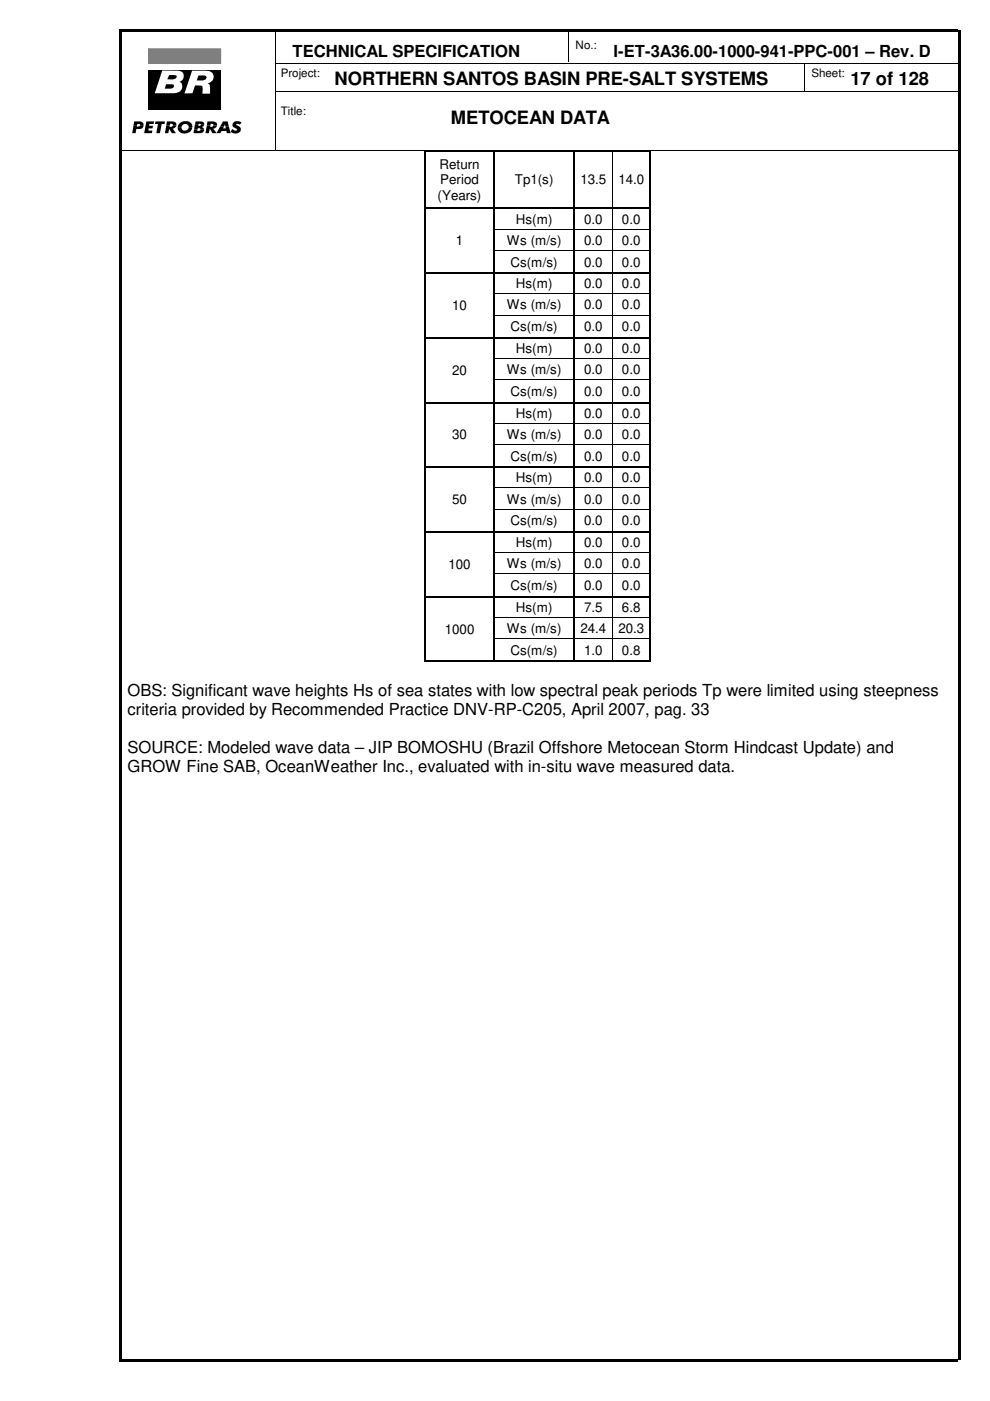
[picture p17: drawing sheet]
<svg xmlns="http://www.w3.org/2000/svg" width="210mm" height="297mm" viewBox="0 0 210 297" stroke-linecap="round" stroke-linejoin="round" font-family="sans-serif">
<defs><g id="words">
<g font-size="3.9">
<text x="71" y="18.1">NORTHERN SANTOS BASIN PRE-SALT SYSTEMS</text>
<text x="180.3" y="18.1">17 of 128</text>
<text x="95.6" y="26.2">METOCEAN DATA</text>
</g>
<g font-size="3.5">
<text x="62" y="12.1">TECHNICAL SPECIFICATION</text>
<text x="130.1" y="12.1">I-ET-3A36.00-1000-941-PPC-001 – Rev. D</text>
<text x="27" y="147.7">OBS: Significant wave heights Hs of sea states with low spectral peak periods Tp were limited using steepness</text>
<text x="27" y="151.7">criteria provided by Recommended Practice DNV-RP-C205, April 2007, pag. 33</text>
<text x="27" y="159.7">SOURCE: Modeled wave data – JIP BOMOSHU (Brazil Offshore Metocean Storm Hindcast Update) and</text>
<text x="27" y="163.7">GROW Fine SAB, OceanWeather Inc., evaluated with in-situ wave measured data.</text>
</g>
<g font-size="2.8">
<text x="93.2" y="35.9">Return</text>
<text x="93.3" y="39.1">Period</text>
<text x="109.2" y="39.1">Tp1(s)</text>
<text x="123.1" y="39.1">13.5</text>
<text x="131.1" y="39.1">14.0</text>
<text x="92.8" y="42.4">(Years)</text>
<text x="109.4" y="47.4">Hs(m)</text>
<text x="123.8" y="47.4">0.0</text>
<text x="131.9" y="47.4">0.0</text>
<text x="96.6" y="52">1</text>
<text x="107.5" y="51.9">Ws (m/s)</text>
<text x="123.8" y="51.9">0.0</text>
<text x="131.9" y="51.9">0.0</text>
<text x="108.2" y="56.5">Cs(m/s)</text>
<text x="123.8" y="56.5">0.0</text>
<text x="131.9" y="56.5">0.0</text>
<text x="95.9" y="65.7">10</text>
<text x="107.5" y="65.6">Ws (m/s)</text>
<text x="109.4" y="61.1">Hs(m)</text>
<text x="123.8" y="61.1">0.0</text>
<text x="123.8" y="65.6">0.0</text>
<text x="131.9" y="61.1">0.0</text>
<text x="131.9" y="65.6">0.0</text>
<text x="108.2" y="70.2">Cs(m/s)</text>
<text x="123.8" y="70.2">0.0</text>
<text x="131.9" y="70.2">0.0</text>
<text x="109.4" y="74.8">Hs(m)</text>
<text x="123.8" y="74.8">0.0</text>
<text x="131.9" y="74.8">0.0</text>
<text x="95.9" y="79.5">20</text>
<text x="107.5" y="79.3">Ws (m/s)</text>
<text x="108.2" y="83.9">Cs(m/s)</text>
<text x="123.8" y="79.3">0.0</text>
<text x="123.8" y="83.9">0.0</text>
<text x="131.9" y="79.3">0.0</text>
<text x="131.9" y="83.9">0.0</text>
<text x="109.4" y="88.6">Hs(m)</text>
<text x="123.8" y="88.6">0.0</text>
<text x="131.9" y="88.6">0.0</text>
<text x="95.9" y="93.2">30</text>
<text x="107.5" y="93">Ws (m/s)</text>
<text x="123.8" y="93">0.0</text>
<text x="131.9" y="93">0.0</text>
<text x="108.2" y="97.7">Cs(m/s)</text>
<text x="123.8" y="97.7">0.0</text>
<text x="131.9" y="97.7">0.0</text>
<text x="95.9" y="106.9">50</text>
<text x="107.5" y="106.8">Ws (m/s)</text>
<text x="109.4" y="102.3">Hs(m)</text>
<text x="123.8" y="102.3">0.0</text>
<text x="123.8" y="106.8">0.0</text>
<text x="131.9" y="102.3">0.0</text>
<text x="131.9" y="106.8">0.0</text>
<text x="108.2" y="111.4">Cs(m/s)</text>
<text x="123.8" y="111.4">0.0</text>
<text x="131.9" y="111.4">0.0</text>
<text x="109.4" y="116">Hs(m)</text>
<text x="123.8" y="116">0.0</text>
<text x="131.9" y="116">0.0</text>
<text x="95.1" y="120.6">100</text>
<text x="107.5" y="120.5">Ws (m/s)</text>
<text x="108.2" y="125.1">Cs(m/s)</text>
<text x="123.8" y="120.5">0.0</text>
<text x="123.8" y="125.1">0.0</text>
<text x="131.9" y="120.5">0.0</text>
<text x="131.9" y="125.1">0.0</text>
<text x="109.4" y="129.7">Hs(m)</text>
<text x="123.8" y="129.7">7.5</text>
<text x="131.9" y="129.7">6.8</text>
<text x="94.3" y="134.3">1000</text>
<text x="107.5" y="134.2">Ws (m/s)</text>
<text x="123.1" y="134.2">24.4</text>
<text x="131.1" y="134.2">20.3</text>
<text x="108.2" y="138.8">Cs(m/s)</text>
<text x="123.8" y="138.8">1.0</text>
<text x="131.9" y="138.8">0.8</text>
</g>
<g font-size="2.5">
<text x="122" y="10.3">No.:</text>
<text x="59.5" y="16.3">Project:</text>
<text x="172" y="16.3">Sheet:</text>
<text x="59.5" y="24.5">Title:</text>
</g>
</g></defs>
<path d="M25.4 6.3h177.8v.5h-177.8zM25.4 288.2h177.8v.6h-177.8zM25.4 6.3h.5v281.9h-.5zM203.1 6.3h.5v281.9h-.5z" fill="#000"/>
<path d="M58.4 13.4h144.8M58.4 19.4h144.8M58.5 6.3v25.4M120.5 6.3v6.9M170.5 13.3v6.1M25.4 31.8h177.8" fill="none" stroke="#000" stroke-width=".21"/>
<path d="M31.5 15h15.3v8.4h-15.3z" fill-rule="evenodd" fill="#000"/>
<path d="M40.7 15h2.9a1.36 1.36 0 0 1 1.7 1.1 1.36 1.36 0 0 1-1.2 1.6h-.1l.4 .2 .1 .3v1.7h-1.6v-1.6l-.7-.2h-.8l-.6 1.7h-1.7z" fill-rule="evenodd" fill="#fff"/>
<path d="M31.5 10.3h15.3v3.2h-15.3z" fill-rule="evenodd" fill="#7f7f7f"/>
<path d="M31.5 10.3h15.3v3.2h-15.3z" fill="none" stroke="#7f7f7f" stroke-width=".21"/>
<path d="M42.1 16h1a.5 .5 0 0 1 .7 .4 .5 .5 0 0 1-.5 .6l-1.6 .1z" fill-rule="evenodd" fill="#000"/>
<path d="M34.4 14.9l3.2 .1a1.23 1.23 0 0 1 1.3 1 1.23 1.23 0 0 1-.8 1.4 1.17 1.17 0 0 1 .6 1.1 1.17 1.17 0 0 1-.8 1l-.9 .3h-4.2z" fill-rule="evenodd" fill="#fff"/>
<g fill="#000">
<path d="M35.2 17.9h.8a.52 .52 0 0 1 .6 0 .52 .52 0 0 1 .1 .6l-.5 .3h-1.3z" fill-rule="evenodd"/>
<path d="M35.9 15.9h1a.45 .45 0 0 1 .6 .4 .45 .45 0 0 1-.6 .5h-1.4z" fill-rule="evenodd"/>
<path d="M28.4 25.7l1.6 .1 .4 .4v.3h-.7l-.2-.2h-.4l-.1 .2h-.7z" fill-rule="evenodd"/>
<path d="M28.3 26.5h.7v.3h.5l.2-.3h.7a.99 .99 0 0 1-1.3 .8h-.2l-.2 .9h-.7z" fill-rule="evenodd"/>
<path d="M31 25.7h1.7l-.1 .6h-.9l-.1 .4h.8l-.1 .5h-.8v.5h.8l-.1 .5h-1.6z" fill-rule="evenodd"/>
<path d="M33 25.7h2l-.1 .6h-.6l-.4 1.9h-.8l.4-1.9h-.6z" fill-rule="evenodd"/>
<path d="M35.4 25.7l1.6 .1 .3 .2 .1 .6h-.7v-.2l-.3-.2h-.3l-.1 .4h-.7z" fill-rule="evenodd"/>
<path d="M35.3 26.6h.7l-.1 .3h.5l.3-.3h.7l-.3 .5-.5 .2 .7 .9h-.9l-.5-.9-.2 .9h-.7z" fill-rule="evenodd"/>
<path d="M38.1 26.2l.2-.2a1.61 1.61 0 0 1 2.5 .8v.2h-.8a.77 .77 0 0 0-.8-.7 .77 .77 0 0 0-.7 .7h-.8z" fill-rule="evenodd"/>
<path d="M37.7 27h.8a.76 .76 0 0 0 .7 .7 .76 .76 0 0 0 .8-.7h.8a1.6 1.6 0 0 1-1.5 1.3 1.6 1.6 0 0 1-1.6-1z" fill-rule="evenodd"/>
<path d="M41.3 26.5h.8l-.1 .2h.4l.2-.2h.7l-.3 .3-.3 .1 .4 .2 .2 .4h-.8l-.1-.3h-.4l-.1 .3h-.8z" fill-rule="evenodd"/>
<path d="M41.1 27.5h.8l-.1 .3 .5-.1 .2-.2h.8v.2l-.4 .4-.3 .1h-1.6z" fill-rule="evenodd"/>
<path d="M41.5 25.7l1.5 .1 .3 .3v.3l-.7 .1-.1-.3h-.4v.3h-.8z" fill-rule="evenodd"/>
<path d="M44 25.7l1.6 .1 .3 .3 .1 .5h-.7l-.3-.4h-.3l-.1 .4h-.7z" fill-rule="evenodd"/>
<path d="M43.9 26.6h.7l-.1 .3a.52 .52 0 0 0 .8-.3h.7l-.4 .5-.4 .2 .7 .9h-.9l-.5-.9-.2 .9h-.7z" fill-rule="evenodd"/>
<path d="M47.3 25.7h1l.2 1.1h-.7l-.1-.5-.2 .5h-.8z" fill-rule="evenodd"/>
<path d="M46.7 26.8h.8l-.2 .4h.6l-.1-.4h.7l.4 1.4h-.8l-.1-.4h-1l-.3 .4h-.8z" fill-rule="evenodd"/>
<path d="M49.6 25.9l.4-.2 .9 .1 .3 .2-.4 .5a.37 .37 0 0 0-.4-.3 .37 .37 0 0 0-.3 .3l.1 .1a.85 .85 0 0 1 .9 .9 .85 .85 0 0 1-1 .8l-.7-.1-.5-.3 .4-.6a.57 .57 0 0 0 .5 .4 .57 .57 0 0 0 .5-.3l-.4-.2a.74 .74 0 0 1-.3-1.3z" fill-rule="evenodd"/>
</g>
<g fill="#fff">
<path d="M26.8 9.6h.3v.3h-.3z"/>
<path d="M27.1 9.6h28.1v.3h-28.1z"/>
<path d="M55.2 9.6h.3v.3h-.3z"/>
<path d="M26.8 28.7h.3v.2h-.3z"/>
<path d="M27.1 28.7h28.1v.2h-28.1z"/>
<path d="M55.2 28.7h.3v.2h-.3z"/>
<path d="M26.8 9.9h.3v18.8h-.3z"/>
<path d="M55.2 9.9h.3v18.8h-.3z"/>
</g>
<g fill="#000">
<path d="M90 31.9h.3v.4h-.3zM104.6 31.9h.3v.4h-.3zM121.6 31.9h.4v.4h-.4zM129.8 31.9h.3v.4h-.3zM137.7 31.9h.3v.4h-.3zM90 44h.3v.4h-.3zM90 48.5h.3v.4h-.3zM90 53h.3v.3h-.3zM90 57.7h.3v.4h-.3zM104.6 44h.3v.4h-.3zM104.6 48.5h.3v.4h-.3zM104.6 53h.3v.3h-.3z"/>
<path d="M104.6 57.7h.3v.4h-.3zM121.6 44h.4v.4h-.4zM121.6 48.5h.4v.4h-.4zM121.6 53h.4v.3h-.4zM121.6 57.7h.4v.4h-.4zM129.8 44h.3v.4h-.3zM129.8 48.5h.1v.4h-.1zM129.8 53h.1v.3h-.1zM129.8 57.7h.3v.4h-.3zM137.7 44h.3v.4h-.3zM137.7 48.5h.3v.4h-.3zM137.7 53h.3v.3h-.3z"/>
<path d="M137.7 57.7h.3v.4h-.3zM90 62.2h.3v.4h-.3zM90 66.7h.3v.4h-.3zM90 71.5h.3v.3h-.3zM90 75.9h.3v.4h-.3zM104.6 62.2h.3v.4h-.3zM104.6 66.7h.3v.4h-.3zM104.6 71.5h.3v.3h-.3zM104.6 75.9h.3v.4h-.3zM121.6 62.2h.4v.4h-.4zM121.6 66.7h.4v.4h-.4zM121.6 71.5h.4v.3h-.4z"/>
<path d="M121.6 75.9h.4v.4h-.4zM129.8 62.2h.1v.4h-.1zM129.8 66.7h.1v.4h-.1zM129.8 71.5h.3v.3h-.3zM129.8 75.9h.1v.4h-.1zM137.7 62.2h.3v.4h-.3zM137.7 66.7h.3v.4h-.3zM137.7 71.5h.3v.3h-.3zM137.7 75.9h.3v.4h-.3zM90 80.4h.3v.4h-.3zM90 85.2h.3v.3h-.3zM90 89.7h.3v.3h-.3z"/>
<path d="M90 94.1h.3v.4h-.3zM90 98.9h.3v.3h-.3zM104.6 80.4h.3v.4h-.3zM104.6 85.2h.3v.3h-.3zM104.6 89.7h.3v.3h-.3zM104.6 94.1h.3v.4h-.3zM104.6 98.9h.3v.3h-.3zM121.6 80.4h.4v.4h-.4zM121.6 85.2h.4v.3h-.4zM121.6 89.7h.4v.3h-.4zM121.6 94.1h.4v.4h-.4zM121.6 98.9h.4v.3h-.4z"/>
<path d="M129.8 80.4h.1v.4h-.1zM129.8 85.2h.3v.3h-.3zM129.8 89.7h.1v.3h-.1zM129.8 94.1h.1v.4h-.1zM129.8 98.9h.3v.3h-.3zM137.7 80.4h.3v.4h-.3zM137.7 85.2h.3v.3h-.3zM137.7 89.7h.3v.3h-.3zM137.7 94.1h.3v.4h-.3zM137.7 98.9h.3v.3h-.3zM90 103.4h.3v.3h-.3zM90 107.9h.3v.3h-.3z"/>
<path d="M90 112.6h.3v.3h-.3zM90 117.1h.3v.3h-.3zM104.6 103.4h.3v.3h-.3zM104.6 107.9h.3v.3h-.3zM104.6 112.6h.3v.3h-.3zM104.6 117.1h.3v.3h-.3zM121.6 103.4h.4v.3h-.4zM121.6 107.9h.4v.3h-.4zM121.6 112.6h.4v.3h-.4zM121.6 117.1h.4v.3h-.4zM129.8 103.4h.1v.3h-.1zM129.8 107.9h.1v.3h-.1z"/>
<path d="M129.8 112.6h.3v.3h-.3zM129.8 117.1h.1v.3h-.1zM137.7 103.4h.3v.3h-.3zM137.7 107.9h.3v.3h-.3zM137.7 112.6h.3v.3h-.3zM137.7 117.1h.3v.3h-.3zM90 121.6h.3v.3h-.3zM90 126.3h.3v.4h-.3zM90 130.8h.3v.3h-.3zM90 135.3h.3v.3h-.3zM104.6 121.6h.3v.3h-.3zM104.6 126.3h.3v.4h-.3z"/>
<path d="M104.6 130.8h.3v.3h-.3zM104.6 135.3h.3v.3h-.3zM121.6 121.6h.4v.3h-.4zM121.6 126.3h.4v.4h-.4zM121.6 130.8h.4v.3h-.4zM121.6 135.3h.4v.3h-.4zM129.8 121.6h.1v.3h-.1zM129.8 126.3h.3v.4h-.3zM129.8 130.8h.1v.3h-.1zM129.8 135.3h.1v.3h-.1zM137.7 121.6h.3v.3h-.3zM137.7 126.3h.3v.4h-.3z"/>
<path d="M137.7 130.8h.3v.3h-.3zM137.7 135.3h.3v.3h-.3zM90 140h.3v.4h-.3zM104.6 140h.3v.4h-.3zM121.6 140h.4v.4h-.4zM129.8 140h.3v.4h-.3zM137.7 140h.3v.4h-.3z"/>
</g>
<g fill="none" stroke="#000" stroke-width=".34">
<path d="M90.2 32.3v11.7M90.3 32.1h14.3M104.7 32.3v11.7M104.9 32.1h16.7M121.8 32.3v11.7M122 32.1h7.8M130.1 32.1h7.6M137.9 32.3v11.7M90.2 44.4v4.1M90.2 48.9v4.1M90.2 53.3v4.4M90.2 58.1v4.1"/>
<path d="M90.3 44.2h14.3M90.3 57.9h14.3M104.7 44.4v4.1M104.7 48.9v4.1M104.7 53.3v4.4M104.7 58.1v4.1M104.9 44.2h16.7M104.9 57.9h16.7M121.8 44.4v4.1M121.8 48.9v4.1M121.8 53.3v4.4M121.8 58.1v4.1"/>
<path d="M122 44.2h7.8M122 57.9h7.8M130.1 44.2h7.6M130.1 57.9h7.6M137.9 44.4v4.1M137.9 48.9v4.1M137.9 53.3v4.4M137.9 58.1v4.1M90.2 62.6v4.1M90.2 67.1v4.4M90.2 71.8v4.1M90.2 76.3v4.1"/>
<path d="M90.3 71.6h14.3M104.7 62.6v4.1M104.7 67.1v4.4M104.7 71.8v4.1M104.7 76.3v4.1M104.9 71.6h16.7M121.8 62.6v4.1M121.8 67.1v4.4M121.8 71.8v4.1M121.8 76.3v4.1M122 71.6h7.8M130.1 71.6h7.6"/>
<path d="M137.9 62.6v4.1M137.9 67.1v4.4M137.9 71.8v4.1M137.9 76.3v4.1M90.2 80.8v4.4M90.2 85.5v4.2M90.2 90v4.1M90.2 94.5v4.4M90.2 99.2v4.2M90.3 85.3h14.3M90.3 99.1h14.3M104.7 80.8v4.4"/>
<path d="M104.7 85.5v4.2M104.7 90v4.1M104.7 94.5v4.4M104.7 99.2v4.2M104.9 85.3h16.7M104.9 99.1h16.7M121.8 80.8v4.4M121.8 85.5v4.2M121.8 90v4.1M121.8 94.5v4.4M121.8 99.2v4.2M122 85.3h7.8"/>
<path d="M122 99.1h7.8M130.1 85.3h7.6M130.1 99.1h7.6M137.9 80.8v4.4M137.9 85.5v4.2M137.9 90v4.1M137.9 94.5v4.4M137.9 99.2v4.2M90.2 103.7v4.2M90.2 108.2v4.4M90.2 112.9v4.2M90.2 117.4v4.2"/>
<path d="M90.3 112.8h14.3M104.7 103.7v4.2M104.7 108.2v4.4M104.7 112.9v4.2M104.7 117.4v4.2M104.9 112.8h16.7M121.8 103.7v4.2M121.8 108.2v4.4M121.8 112.9v4.2M121.8 117.4v4.2M122 112.8h7.8M130.1 112.8h7.6"/>
<path d="M137.9 103.7v4.2M137.9 108.2v4.4M137.9 112.9v4.2M137.9 117.4v4.2M90.2 121.9v4.4M90.2 126.7v4.1M90.2 131.1v4.2M90.2 135.6v4.4M90.3 126.5h14.3M104.7 121.9v4.4M104.7 126.7v4.1M104.7 131.1v4.2"/>
<path d="M104.7 135.6v4.4M104.9 126.5h16.7M121.8 121.9v4.4M121.8 126.7v4.1M121.8 131.1v4.2M121.8 135.6v4.4M122 126.5h7.8M130.1 126.5h7.6M137.9 121.9v4.4M137.9 126.7v4.1M137.9 131.1v4.2M137.9 135.6v4.4"/>
<path d="M90.3 140.2h14.3M104.9 140.2h16.7M122 140.2h7.8M130.1 140.2h7.6"/>
</g>
<g fill="none" stroke="#000" stroke-width=".21">
<path d="M129.8 32.3v11.7M104.9 48.6h16.7M104.9 53.1h16.7M122 48.6h7.8M122 53.1h7.8M129.8 44.4v4.1M129.8 48.9v4.1M129.8 53.3v4.4M129.8 58.1v4.1M129.9 48.6h7.8M129.9 53.1h7.8M104.9 62.3h16.7"/>
<path d="M104.9 66.8h16.7M104.9 76h16.7M122 62.3h7.8M122 66.8h7.8M122 76h7.8M129.8 62.6v4.1M129.8 67.1v4.4M129.8 71.8v4.1M129.8 76.3v4.1M129.9 62.3h7.8M129.9 66.8h7.8M129.9 76h7.8"/>
<path d="M104.9 80.5h16.7M104.9 89.7h16.7M104.9 94.2h16.7M122 80.5h7.8M122 89.7h7.8M122 94.2h7.8M129.8 80.8v4.4M129.8 85.5v4.2M129.8 90v4.1M129.8 94.5v4.4M129.8 99.2v4.2M129.9 80.5h7.8"/>
<path d="M129.9 89.7h7.8M129.9 94.2h7.8M104.9 103.5h16.7M104.9 107.9h16.7M104.9 117.2h16.7M122 103.5h7.8M122 107.9h7.8M122 117.2h7.8M129.8 103.7v4.2M129.8 108.2v4.4M129.8 112.9v4.2M129.8 117.4v4.2"/>
<path d="M129.9 103.5h7.8M129.9 107.9h7.8M129.9 117.2h7.8M104.9 121.7h16.7M104.9 130.9h16.7M104.9 135.4h16.7M122 121.7h7.8M122 130.9h7.8M122 135.4h7.8M129.8 121.9v4.4M129.8 126.7v4.1M129.8 131.1v4.2"/>
<path d="M129.8 135.6v4.4M129.9 121.7h7.8M129.9 130.9h7.8M129.9 135.4h7.8"/>
</g>
<use href="#words"/>
</svg>
